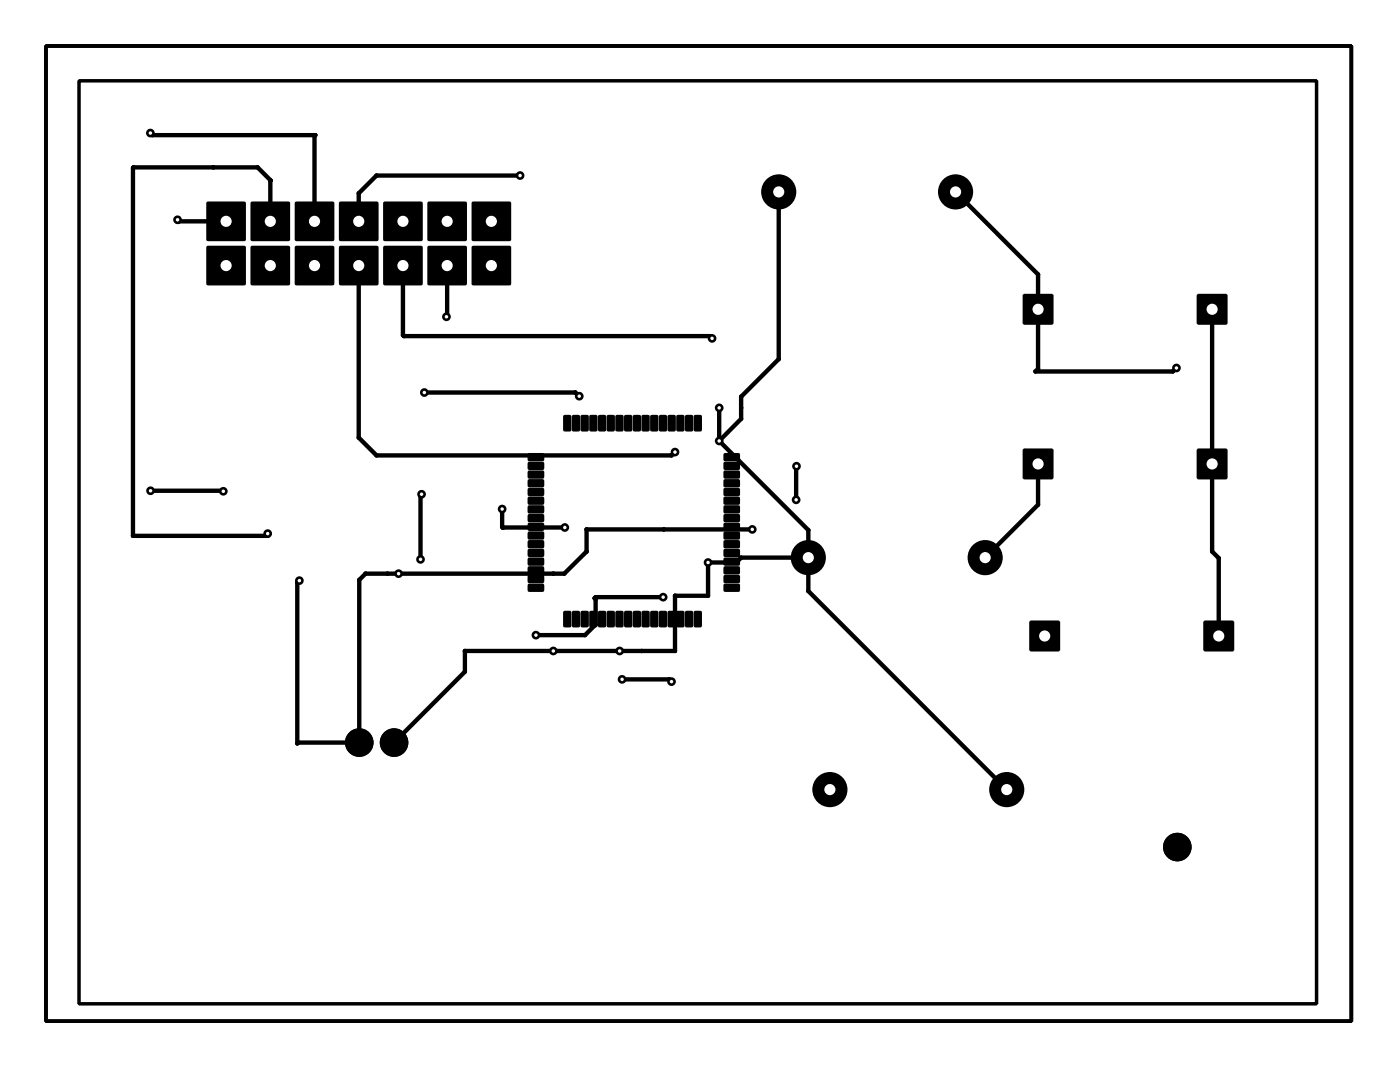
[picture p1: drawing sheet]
<svg xmlns="http://www.w3.org/2000/svg" width="80mm" height="61mm" viewBox="0 0 80 61" stroke-linecap="round" stroke-linejoin="round" font-family="sans-serif">
<g fill="#000">
<path d="M30.4 26.1h.8v.3h-.8zM30.4 26.6h.8v.3h-.8zM30.4 27.1h.8v.3h-.8zM30.4 27.6h.8v.3h-.8zM30.4 28.1h.8v.3h-.8zM30.4 28.6h.8v.3h-.8zM30.4 29.1h.8v.3h-.8zM30.4 29.6h.8v.3h-.8zM30.4 30.1h.8v.3h-.8zM30.4 30.6h.8v.3h-.8zM30.4 31.1h.8v.3h-.8zM30.4 31.6h.8v.3h-.8z"/>
<path d="M30.4 32.1h.8v.3h-.8zM30.4 32.6h.8v.3h-.8zM30.4 33.1h.8v.3h-.8zM30.4 33.6h.8v.3h-.8zM32.5 35.2h.2v.7h-.2zM32.5 23.9h.2v.8h-.2zM33 35.2h.2v.7h-.2zM33 23.9h.2v.8h-.2zM33.5 35.2h.2v.7h-.2zM33.5 23.9h.2v.8h-.2zM34 35.2h.2v.7h-.2zM34 23.9h.2v.8h-.2z"/>
<path d="M34.5 35.2h.2v.7h-.2zM34.5 23.9h.2v.8h-.2zM35 35.2h.2v.7h-.2zM35 23.9h.2v.8h-.2zM35.5 35.2h.2v.7h-.2zM35.5 23.9h.2v.8h-.2zM36 35.2h.2v.7h-.2zM36 23.9h.2v.8h-.2zM36.5 35.2h.2v.7h-.2zM36.5 23.9h.2v.8h-.2zM37 35.2h.2v.7h-.2zM37 23.9h.2v.8h-.2z"/>
<path d="M37.5 35.2h.2v.7h-.2zM37.5 23.9h.2v.8h-.2zM38 35.2h.2v.7h-.2zM38 23.9h.2v.8h-.2zM38.5 35.2h.2v.7h-.2zM38.5 23.9h.2v.8h-.2zM39 35.2h.2v.7h-.2zM39 23.9h.2v.8h-.2zM39.5 35.2h.2v.7h-.2zM39.5 23.9h.2v.8h-.2zM40 35.2h.2v.7h-.2zM40 23.9h.2v.8h-.2z"/>
<path d="M41.7 33.6h.7v.3h-.7zM41.7 33.1h.7v.3h-.7zM41.7 32.6h.7v.3h-.7zM41.7 32.1h.7v.3h-.7zM41.7 31.6h.7v.3h-.7zM41.7 31.1h.7v.3h-.7zM41.7 30.6h.7v.3h-.7zM41.7 30.1h.7v.3h-.7zM41.7 29.6h.7v.3h-.7zM41.7 29.1h.7v.3h-.7zM41.7 28.6h.7v.3h-.7zM41.7 28.1h.7v.3h-.7z"/>
<path d="M41.7 27.6h.7v.3h-.7zM41.7 27.1h.7v.3h-.7zM41.7 26.6h.7v.3h-.7zM41.7 26.1h.7v.3h-.7z"/>
</g>
<path d="M2.6 2.6h75v56h-75z" fill="none" stroke="#000" stroke-width=".2"/>
<g fill="#000">
<path d="M11.9 14.1h2.2v2.3h-2.2z" fill-rule="evenodd"/>
<path d="M11.9 11.6h2.2v2.2h-2.2z" fill-rule="evenodd"/>
<path d="M14.4 14.1h2.2v2.3h-2.2z" fill-rule="evenodd"/>
<path d="M14.4 11.6h2.2v2.2h-2.2z" fill-rule="evenodd"/>
<path d="M17 14.1h2.2v2.3h-2.2z" fill-rule="evenodd"/>
<path d="M17 11.6h2.2v2.2h-2.2z" fill-rule="evenodd"/>
<path d="M19.5 14.1h2.2v2.3h-2.2z" fill-rule="evenodd"/>
<path d="M19.5 11.6h2.2v2.2h-2.2z" fill-rule="evenodd"/>
<path d="M22 14.1h2.3v2.3h-2.3z" fill-rule="evenodd"/>
<path d="M22 11.6h2.3v2.2h-2.3z" fill-rule="evenodd"/>
<path d="M24.6 14.1h2.2v2.3h-2.2z" fill-rule="evenodd"/>
<path d="M24.6 11.6h2.2v2.2h-2.2z" fill-rule="evenodd"/>
<path d="M27.1 14.1h2.2v2.3h-2.2z" fill-rule="evenodd"/>
<path d="M27.1 11.6h2.2v2.2h-2.2z" fill-rule="evenodd"/>
<path d="M58.8 16.9h1.7v1.7h-1.7z" fill-rule="evenodd"/>
<path d="M68.8 16.9h1.7v1.7h-1.7z" fill-rule="evenodd"/>
<path d="M30.3 26h.9l.1 .4-.1 .1h-.8l-.1-.1z" fill-rule="evenodd"/>
<path d="M30.3 26.5h.9l.1 .4-.1 .1h-.8l-.1-.1z" fill-rule="evenodd"/>
<path d="M30.3 27h.9l.1 .4-.1 .1h-.8l-.1-.1z" fill-rule="evenodd"/>
<path d="M30.3 27.5h.9l.1 .4-.1 .1h-.8l-.1-.1z" fill-rule="evenodd"/>
<path d="M30.3 28h.9l.1 .4-.1 .1h-.8l-.1-.1z" fill-rule="evenodd"/>
<path d="M30.3 28.5h.9l.1 .4-.1 .1h-.8l-.1-.1z" fill-rule="evenodd"/>
<path d="M30.3 29h.9l.1 .4-.1 .1h-.8l-.1-.1z" fill-rule="evenodd"/>
<path d="M30.3 29.5h.9l.1 .4-.1 .1h-.8l-.1-.1z" fill-rule="evenodd"/>
<path d="M30.3 30h.9l.1 .4-.1 .1h-.8l-.1-.1z" fill-rule="evenodd"/>
<path d="M30.3 30.5h.9l.1 .4-.1 .1h-.8l-.1-.1z" fill-rule="evenodd"/>
<path d="M30.3 31h.9l.1 .4-.1 .1h-.8l-.1-.1z" fill-rule="evenodd"/>
<path d="M30.3 31.5h.9l.1 .4-.1 .1h-.8l-.1-.1z" fill-rule="evenodd"/>
<path d="M30.3 32h.9l.1 .4-.1 .1h-.8l-.1-.1z" fill-rule="evenodd"/>
<path d="M30.3 32.5h.9l.1 .4-.1 .1h-.8l-.1-.1z" fill-rule="evenodd"/>
<path d="M30.3 33h.9l.1 .4-.1 .1h-.8l-.1-.1z" fill-rule="evenodd"/>
<path d="M30.3 33.5h.9l.1 .4-.1 .1h-.8l-.1-.1z" fill-rule="evenodd"/>
<path d="M32.4 35.1h.3h.1v.8v.1h-.4z" fill-rule="evenodd"/>
<path d="M32.4 23.8h.3l.1 .1v.8v.1l-.4-.1z" fill-rule="evenodd"/>
<path d="M32.9 35.1h.3h.1v.8v.1h-.4z" fill-rule="evenodd"/>
<path d="M32.9 23.8h.3l.1 .1v.8v.1l-.4-.1z" fill-rule="evenodd"/>
<path d="M33.4 35.1h.3h.1v.8v.1h-.4z" fill-rule="evenodd"/>
<path d="M33.4 23.8h.3l.1 .1v.8v.1l-.4-.1z" fill-rule="evenodd"/>
<path d="M33.9 35.1h.3h.1v.8v.1h-.4z" fill-rule="evenodd"/>
<path d="M33.9 23.8h.3l.1 .1v.8v.1l-.4-.1z" fill-rule="evenodd"/>
<path d="M34.4 35.1h.3h.1v.8v.1h-.4z" fill-rule="evenodd"/>
<path d="M34.4 23.8h.3l.1 .1v.8v.1l-.4-.1z" fill-rule="evenodd"/>
<path d="M34.9 35.1h.3h.1v.8v.1h-.4z" fill-rule="evenodd"/>
<path d="M34.9 23.8h.3l.1 .1v.8v.1l-.4-.1z" fill-rule="evenodd"/>
<path d="M35.4 35.1h.3h.1v.8v.1h-.4z" fill-rule="evenodd"/>
<path d="M35.4 23.8h.3l.1 .1v.8v.1l-.4-.1z" fill-rule="evenodd"/>
<path d="M35.9 35.1h.3h.1v.8v.1h-.4z" fill-rule="evenodd"/>
<path d="M35.9 23.8h.3l.1 .1v.8v.1l-.4-.1z" fill-rule="evenodd"/>
<path d="M36.4 35.1h.3h.1v.8v.1h-.4z" fill-rule="evenodd"/>
<path d="M36.4 23.8h.3l.1 .1v.8v.1l-.4-.1z" fill-rule="evenodd"/>
<path d="M36.9 35.1h.3h.1v.8v.1h-.4z" fill-rule="evenodd"/>
<path d="M36.9 23.8h.3l.1 .1v.8v.1l-.4-.1z" fill-rule="evenodd"/>
<path d="M37.4 35.1h.3h.1v.8v.1h-.4z" fill-rule="evenodd"/>
<path d="M37.4 23.8h.3l.1 .1v.8v.1l-.4-.1z" fill-rule="evenodd"/>
<path d="M37.9 35.1h.3h.1v.8v.1h-.4z" fill-rule="evenodd"/>
<path d="M37.9 23.8h.3l.1 .1v.8v.1l-.4-.1z" fill-rule="evenodd"/>
<path d="M38.4 35.1h.3h.1v.8v.1h-.4z" fill-rule="evenodd"/>
<path d="M38.4 23.8h.3l.1 .1v.8v.1l-.4-.1z" fill-rule="evenodd"/>
<path d="M38.9 35.1h.3h.1v.8v.1h-.4z" fill-rule="evenodd"/>
<path d="M38.9 23.8h.3l.1 .1v.8v.1l-.4-.1z" fill-rule="evenodd"/>
<path d="M39.4 35.1h.3h.1v.8v.1h-.4z" fill-rule="evenodd"/>
<path d="M39.4 23.8h.3l.1 .1v.8v.1l-.4-.1z" fill-rule="evenodd"/>
<path d="M39.9 35.1h.3h.1v.8v.1h-.4z" fill-rule="evenodd"/>
<path d="M39.9 23.8h.3l.1 .1v.8v.1l-.4-.1z" fill-rule="evenodd"/>
<path d="M41.6 33.5h.8l.1 .4-.1 .1h-.8v-.1z" fill-rule="evenodd"/>
<path d="M41.6 33h.8l.1 .4-.1 .1h-.8v-.1z" fill-rule="evenodd"/>
<path d="M41.6 32.5h.8l.1 .4-.1 .1h-.8v-.1z" fill-rule="evenodd"/>
<path d="M41.6 32h.8l.1 .4-.1 .1h-.8v-.1z" fill-rule="evenodd"/>
<path d="M41.6 31.5h.8l.1 .4-.1 .1h-.8v-.1z" fill-rule="evenodd"/>
<path d="M41.6 31h.8l.1 .4-.1 .1h-.8v-.1z" fill-rule="evenodd"/>
<path d="M41.6 30.5h.8l.1 .4-.1 .1h-.8v-.1z" fill-rule="evenodd"/>
<path d="M41.6 30h.8l.1 .4-.1 .1h-.8v-.1z" fill-rule="evenodd"/>
<path d="M41.6 29.5h.8l.1 .4-.1 .1h-.8v-.1z" fill-rule="evenodd"/>
<path d="M41.6 29h.8l.1 .4-.1 .1h-.8v-.1z" fill-rule="evenodd"/>
<path d="M41.6 28.5h.8l.1 .4-.1 .1h-.8v-.1z" fill-rule="evenodd"/>
<path d="M41.6 28h.8l.1 .4-.1 .1h-.8v-.1z" fill-rule="evenodd"/>
<path d="M41.6 27.5h.8l.1 .4-.1 .1h-.8v-.1z" fill-rule="evenodd"/>
<path d="M41.6 27h.8l.1 .4-.1 .1h-.8v-.1z" fill-rule="evenodd"/>
<path d="M41.6 26.5h.8l.1 .4-.1 .1h-.8v-.1z" fill-rule="evenodd"/>
<path d="M41.6 26h.8l.1 .4-.1 .1h-.8v-.1z" fill-rule="evenodd"/>
<path d="M58.8 25.8h1.7v1.7h-1.7z" fill-rule="evenodd"/>
<path d="M59.1 35.7l1.7-.1 .1 1.7-1.7 .1z" fill-rule="evenodd"/>
<path d="M68.8 25.8h1.7v1.7h-1.7z" fill-rule="evenodd"/>
<path d="M69.1 35.7l1.7-.1 .1 1.7-1.7 .1z" fill-rule="evenodd"/>
<circle cx="7.6" cy="9.6" r=".12"/>
<circle cx="7.7" cy="9.6" r=".12"/>
<circle cx="8.6" cy="7.6" r=".25"/>
<circle cx="8.8" cy="7.8" r=".12"/>
<circle cx="10.2" cy="12.6" r=".12"/>
<circle cx="10.2" cy="12.6" r=".25"/>
<circle cx="10.3" cy="12.7" r=".12"/>
<circle cx="12.3" cy="9.6" r=".12"/>
<circle cx="14.8" cy="9.6" r=".12"/>
<circle cx="15.5" cy="10.4" r=".12"/>
<circle cx="18.1" cy="7.8" r=".12"/>
<circle cx="20.6" cy="11.1" r=".12"/>
<circle cx="21.6" cy="10.1" r=".12"/>
<circle cx="23.1" cy="19.2" r=".12"/>
<circle cx="23.2" cy="19.3" r=".12"/>
<circle cx="25.6" cy="18.2" r=".25"/>
<circle cx="25.7" cy="18.1" r=".12"/>
<circle cx="29.9" cy="10.1" r=".25"/>
<circle cx="40.8" cy="19.3" r=".12"/>
<circle cx="40.9" cy="19.4" r=".25"/>
<circle cx="44.7" cy="11" r="1.01"/>
<circle cx="54.9" cy="11" r="1.01"/>
<circle cx="59.6" cy="15.8" r=".12"/>
<circle cx="7.6" cy="30.8" r=".12"/>
<circle cx="8.6" cy="28.2" r=".25"/>
<circle cx="12.8" cy="28.2" r=".12"/>
<circle cx="12.8" cy="28.2" r=".25"/>
<circle cx="15.4" cy="30.8" r=".12"/>
<circle cx="15.4" cy="30.6" r=".25"/>
<circle cx="17.1" cy="33.5" r=".12"/>
<circle cx="17.2" cy="33.3" r=".25"/>
<circle cx="20.6" cy="25.1" r=".12"/>
<circle cx="20.6" cy="33.3" r=".12"/>
<circle cx="21" cy="32.9" r=".12"/>
<circle cx="21.6" cy="26.1" r=".12"/>
<circle cx="22.3" cy="32.9" r=".12"/>
<circle cx="22.9" cy="32.9" r=".25"/>
<circle cx="24.2" cy="28.4" r=".12"/>
<circle cx="24.2" cy="32.1" r=".25"/>
<circle cx="24.2" cy="28.4" r=".25"/>
<circle cx="24.4" cy="22.5" r=".25"/>
<circle cx="26.7" cy="38.6" r=".12"/>
<circle cx="26.7" cy="37.4" r=".12"/>
<circle cx="28.8" cy="30.3" r=".12"/>
<circle cx="28.8" cy="29.2" r=".25"/>
<circle cx="28.9" cy="30.3" r=".12"/>
<circle cx="30.8" cy="36.5" r=".25"/>
<circle cx="31.8" cy="32.9" r=".12"/>
<circle cx="31.8" cy="37.4" r=".25"/>
<circle cx="32.4" cy="32.9" r=".12"/>
<circle cx="32.4" cy="30.3" r=".25"/>
<circle cx="33" cy="22.5" r=".12"/>
<circle cx="33.1" cy="22.5" r=".12"/>
<circle cx="33.3" cy="22.7" r=".12"/>
<circle cx="33.3" cy="22.7" r=".25"/>
<circle cx="33.6" cy="36.5" r=".12"/>
<circle cx="33.7" cy="30.4" r=".12"/>
<circle cx="33.7" cy="31.7" r=".12"/>
<circle cx="34.2" cy="34.3" r=".12"/>
<circle cx="34.2" cy="34.4" r=".12"/>
<circle cx="34.2" cy="35.9" r=".12"/>
<circle cx="35.6" cy="37.4" r=".25"/>
<circle cx="35.7" cy="39" r=".25"/>
<circle cx="36.9" cy="37.4" r=".12"/>
<circle cx="38.1" cy="34.3" r=".25"/>
<circle cx="38.1" cy="30.4" r=".12"/>
<circle cx="38.4" cy="39" r=".12"/>
<circle cx="38.6" cy="26.1" r=".12"/>
<circle cx="38.6" cy="39.1" r=".25"/>
<circle cx="38.8" cy="34.2" r=".12"/>
<circle cx="38.8" cy="37.4" r=".12"/>
<circle cx="38.8" cy="26" r=".25"/>
<circle cx="40.7" cy="34.2" r=".12"/>
<circle cx="40.7" cy="32.3" r=".25"/>
<circle cx="41.3" cy="25.3" r=".25"/>
<circle cx="41.3" cy="23.4" r=".25"/>
<circle cx="42.3" cy="32.3" r=".12"/>
<circle cx="42.6" cy="24" r=".12"/>
<circle cx="42.6" cy="32" r=".12"/>
<circle cx="42.6" cy="23.4" r=".12"/>
<circle cx="42.6" cy="22.8" r=".12"/>
<circle cx="43.2" cy="30.4" r=".25"/>
<circle cx="44.7" cy="20.6" r=".12"/>
<circle cx="45.7" cy="26.8" r=".12"/>
<circle cx="45.7" cy="28.7" r=".25"/>
<circle cx="45.8" cy="26.8" r=".25"/>
<circle cx="46.4" cy="32" r="1.01"/>
<circle cx="46.4" cy="30.4" r=".12"/>
<circle cx="46.4" cy="33.9" r=".12"/>
<circle cx="56.6" cy="32" r="1.01"/>
<circle cx="59.5" cy="21.3" r=".12"/>
<circle cx="59.6" cy="21.2" r=".12"/>
<circle cx="59.6" cy="29" r=".12"/>
<circle cx="67.4" cy="21.3" r=".12"/>
<circle cx="67.6" cy="21.1" r=".25"/>
<circle cx="69.6" cy="31.7" r=".12"/>
<circle cx="70" cy="32" r=".12"/>
<circle cx="17.1" cy="42.7" r=".12"/>
<circle cx="17.1" cy="42.6" r=".12"/>
<circle cx="20.6" cy="42.6" r=".82"/>
<circle cx="22.6" cy="42.6" r=".82"/>
<circle cx="47.7" cy="45.3" r="1.01"/>
<circle cx="57.8" cy="45.3" r="1.01"/>
<circle cx="67.6" cy="48.6" r=".82"/>
</g>
<g fill="none" stroke="#000" stroke-width=".25">
<path d="M8.6 7.6l.2 .2h9.3v4.9M10.2 12.6l.1 .1h2.7M15.5 12.7v-2.3l-.7-.8h-7.2v21.2h7.8v-.2M20.6 15.2v9.9l1 1h17l.2-.1M23.1 15.2l.1 4.1h17.6l.1 .1M25.7 15.2l-.1 3M29.9 10.1h-8.3l-1 1v1.6M44.7 11v9.6l-2.1 2.2v1.2l-1.3 1.3M54.9 11l4.7 4.8v5.4l-.1 .1h7.9l.2-.2M69.6 17.8v13.9l.4 .3v4.5M8.6 28.2h4.2M24.2 28.4v3.7"/>
<path d="M24.4 22.5h8.6l.3 .2M28.8 29.2l.1 1.1h3.5M33.3 22.7h.1M35.7 39h2.7l.2 .1M38.1 34.3h-3.9v1.6l-.6 .6h-2.8M41.3 23.4v1.9M41.3 25.3l5.1 5.1v3.5l11.4 11.4M43.2 30.4h-9.5v1.3l-1.3 1.2h-11.4l-.4 .4v9.3l-3.5 .1v-9.2l.1-.2M45.8 26.8l-.1 1.9M46.4 32h-3.8l-.3 .3h-1.6v1.9h-1.9v3.2h-12.1v1.2l-4.1 4M59.6 26.6v2.4l-3 3"/>
</g>
<circle cx="10.2" cy="12.6" r=".1" fill="#fff"/>
<circle cx="29.9" cy="10.1" r=".12" fill="#000"/>
<circle cx="29.9" cy="10.1" r=".1" fill="#fff"/>
<circle cx="38.8" cy="26" r=".12" fill="#000"/>
<circle cx="38.8" cy="26" r=".1" fill="#fff"/>
<circle cx="22.9" cy="32.9" r=".12" fill="#000"/>
<circle cx="22.9" cy="32.9" r=".1" fill="#fff"/>
<circle cx="43.2" cy="30.4" r=".12" fill="#000"/>
<circle cx="43.2" cy="30.4" r=".1" fill="#fff"/>
<circle cx="41.3" cy="25.3" r=".12" fill="#000"/>
<circle cx="41.3" cy="25.3" r=".1" fill="#fff"/>
<circle cx="41.3" cy="23.4" r=".12" fill="#000"/>
<circle cx="41.3" cy="23.4" r=".1" fill="#fff"/>
<circle cx="31.8" cy="37.4" r=".12" fill="#000"/>
<circle cx="31.8" cy="37.4" r=".1" fill="#fff"/>
<circle cx="35.6" cy="37.4" r=".12" fill="#000"/>
<circle cx="35.6" cy="37.4" r=".1" fill="#fff"/>
<circle cx="40.7" cy="32.3" r=".12" fill="#000"/>
<circle cx="40.7" cy="32.3" r=".1" fill="#fff"/>
<circle cx="15.4" cy="30.6" r=".12" fill="#000"/>
<circle cx="15.4" cy="30.6" r=".1" fill="#fff"/>
<circle cx="8.6" cy="7.6" r=".12" fill="#000"/>
<circle cx="8.6" cy="7.6" r=".1" fill="#fff"/>
<circle cx="8.6" cy="28.2" r=".12" fill="#000"/>
<circle cx="8.6" cy="28.2" r=".1" fill="#fff"/>
<circle cx="12.8" cy="28.2" r=".12" fill="#000"/>
<circle cx="12.8" cy="28.2" r=".1" fill="#fff"/>
<circle cx="40.9" cy="19.4" r=".12" fill="#000"/>
<circle cx="40.9" cy="19.4" r=".1" fill="#fff"/>
<circle cx="67.6" cy="21.1" r=".12" fill="#000"/>
<circle cx="67.6" cy="21.1" r=".1" fill="#fff"/>
<circle cx="25.6" cy="18.2" r=".12" fill="#000"/>
<circle cx="25.6" cy="18.2" r=".1" fill="#fff"/>
<circle cx="28.8" cy="29.2" r=".12" fill="#000"/>
<circle cx="28.8" cy="29.2" r=".1" fill="#fff"/>
<circle cx="32.4" cy="30.3" r=".12" fill="#000"/>
<circle cx="32.4" cy="30.3" r=".1" fill="#fff"/>
<circle cx="17.2" cy="33.3" r=".12" fill="#000"/>
<circle cx="17.2" cy="33.3" r=".1" fill="#fff"/>
<circle cx="35.7" cy="39" r=".12" fill="#000"/>
<circle cx="35.7" cy="39" r=".1" fill="#fff"/>
<circle cx="38.6" cy="39.1" r=".12" fill="#000"/>
<circle cx="38.6" cy="39.1" r=".1" fill="#fff"/>
<circle cx="24.2" cy="32.1" r=".12" fill="#000"/>
<circle cx="24.2" cy="32.1" r=".1" fill="#fff"/>
<circle cx="24.2" cy="28.4" r=".12" fill="#000"/>
<circle cx="24.2" cy="28.4" r=".1" fill="#fff"/>
<circle cx="24.4" cy="22.5" r=".12" fill="#000"/>
<circle cx="24.4" cy="22.5" r=".1" fill="#fff"/>
<circle cx="33.3" cy="22.7" r=".12" fill="#000"/>
<circle cx="33.3" cy="22.7" r=".1" fill="#fff"/>
<circle cx="30.8" cy="36.5" r=".12" fill="#000"/>
<circle cx="30.8" cy="36.5" r=".1" fill="#fff"/>
<circle cx="38.1" cy="34.3" r=".12" fill="#000"/>
<circle cx="38.1" cy="34.3" r=".1" fill="#fff"/>
<circle cx="45.7" cy="28.7" r=".12" fill="#000"/>
<circle cx="45.7" cy="28.7" r=".1" fill="#fff"/>
<circle cx="45.8" cy="26.8" r=".12" fill="#000"/>
<circle cx="45.8" cy="26.8" r=".1" fill="#fff"/>
<path d="M12 14.2h2v2.1h-2z" fill="#000"/>
<circle cx="13" cy="15.2" r=".32" fill="#fff"/>
<path d="M14.5 14.2h2v2.1h-2z" fill="#000"/>
<circle cx="15.5" cy="15.2" r=".32" fill="#fff"/>
<path d="M17.1 14.2h2v2.1h-2z" fill="#000"/>
<circle cx="18.1" cy="15.2" r=".32" fill="#fff"/>
<path d="M19.6 14.2h2v2.1h-2z" fill="#000"/>
<circle cx="20.6" cy="15.2" r=".32" fill="#fff"/>
<path d="M22.1 14.2h2.1v2.1h-2.1z" fill="#000"/>
<circle cx="23.1" cy="15.2" r=".32" fill="#fff"/>
<path d="M24.7 14.2h2v2.1h-2z" fill="#000"/>
<circle cx="25.7" cy="15.2" r=".32" fill="#fff"/>
<path d="M27.2 14.2h2v2.1h-2z" fill="#000"/>
<circle cx="28.2" cy="15.2" r=".32" fill="#fff"/>
<path d="M27.2 11.7h2v2h-2z" fill="#000"/>
<circle cx="28.2" cy="12.7" r=".32" fill="#fff"/>
<path d="M24.7 11.7h2v2h-2z" fill="#000"/>
<circle cx="25.7" cy="12.7" r=".32" fill="#fff"/>
<path d="M22.1 11.7h2.1v2h-2.1z" fill="#000"/>
<circle cx="23.1" cy="12.7" r=".32" fill="#fff"/>
<path d="M19.6 11.7h2v2h-2z" fill="#000"/>
<circle cx="20.6" cy="12.7" r=".32" fill="#fff"/>
<path d="M17.1 11.7h2v2h-2z" fill="#000"/>
<circle cx="18.1" cy="12.7" r=".32" fill="#fff"/>
<path d="M14.5 11.7h2v2h-2z" fill="#000"/>
<circle cx="15.5" cy="12.7" r=".32" fill="#fff"/>
<path d="M12 11.7h2v2h-2z" fill="#000"/>
<circle cx="13" cy="12.7" r=".32" fill="#fff"/>
<path d="M58.9 17h1.5v1.5h-1.5z" fill="#000"/>
<circle cx="59.6" cy="17.8" r=".32" fill="#fff"/>
<path d="M68.9 17h1.5v1.5h-1.5z" fill="#000"/>
<circle cx="69.6" cy="17.8" r=".32" fill="#fff"/>
<path d="M58.9 25.9h1.5v1.5h-1.5z" fill="#000"/>
<circle cx="59.6" cy="26.6" r=".32" fill="#fff"/>
<path d="M68.9 25.9h1.5v1.5h-1.5z" fill="#000"/>
<circle cx="69.6" cy="26.6" r=".32" fill="#fff"/>
<path d="M59.3 35.8h1.5v1.5h-1.5z" fill="#000"/>
<circle cx="60" cy="36.5" r=".32" fill="#fff"/>
<path d="M69.3 35.8h1.5v1.5h-1.5z" fill="#000"/>
<circle cx="70" cy="36.5" r=".32" fill="#fff"/>
<circle cx="44.7" cy="11" r=".89" fill="#000"/>
<circle cx="44.7" cy="11" r=".32" fill="#fff"/>
<circle cx="54.9" cy="11" r=".89" fill="#000"/>
<circle cx="54.9" cy="11" r=".32" fill="#fff"/>
<circle cx="46.4" cy="32" r=".89" fill="#000"/>
<circle cx="46.4" cy="32" r=".32" fill="#fff"/>
<circle cx="56.6" cy="32" r=".89" fill="#000"/>
<circle cx="56.6" cy="32" r=".32" fill="#fff"/>
<circle cx="57.8" cy="45.3" r=".89" fill="#000"/>
<circle cx="57.8" cy="45.3" r=".32" fill="#fff"/>
<circle cx="47.7" cy="45.3" r=".89" fill="#000"/>
<circle cx="47.7" cy="45.3" r=".32" fill="#fff"/>
<g fill="#000">
<circle cx="20.6" cy="42.6" r=".7"/>
<circle cx="22.6" cy="42.6" r=".7"/>
<circle cx="67.6" cy="48.6" r=".7"/>
</g>
<path d="M2.6 2.6h75v56h-75zM4.5 4.6h71.1v53h-71.1z" fill="none" stroke="#000" stroke-width=".2"/>
</svg>
